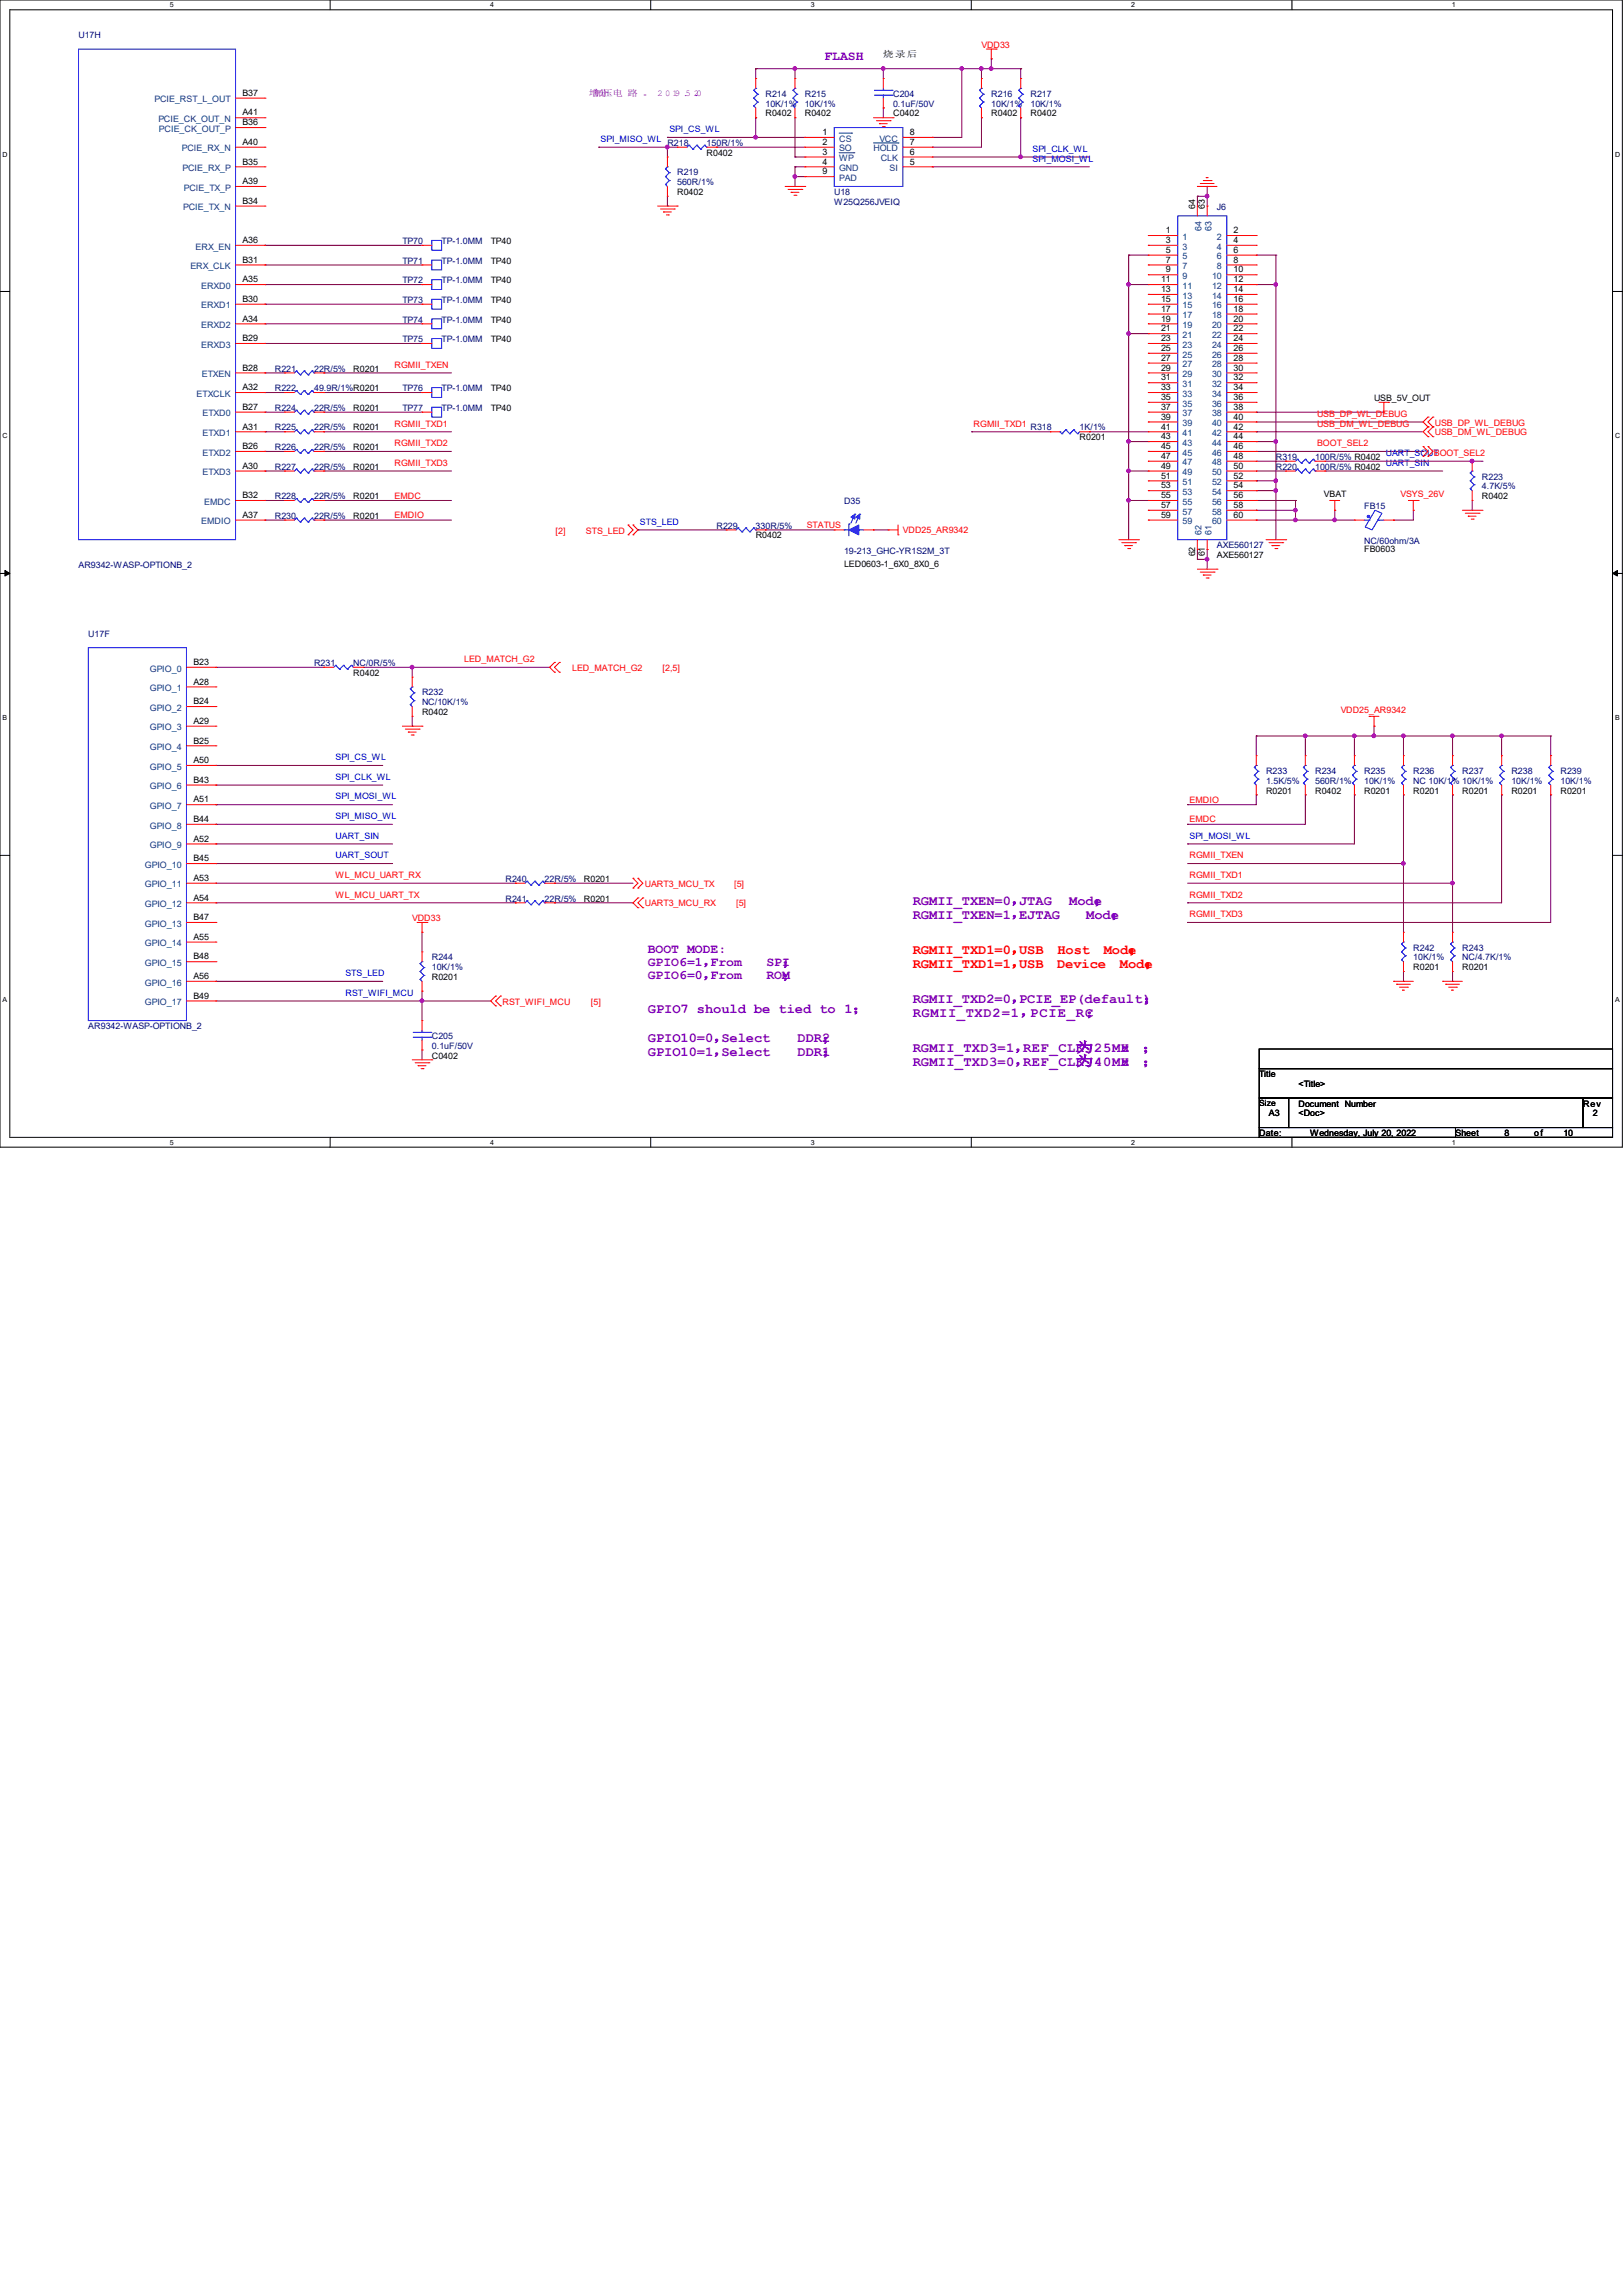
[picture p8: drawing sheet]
<svg xmlns="http://www.w3.org/2000/svg" width="210mm" height="297mm" viewBox="0 0 210 297" stroke-linecap="round" stroke-linejoin="round" font-family="sans-serif">
<defs><g id="words">
<g font-size="1.8" fill="#8000ff">
<text x="118.1" y="117.1">RGMII_TXEN=0，</text>
<text x="118.1" y="118.9">RGMII_TXEN=1，</text>
<text x="131.9" y="117.1">JTAG</text>
<text x="131.9" y="118.9">EJTAG</text>
<text x="138.3" y="117.1">Mode</text>
<text x="140.5" y="118.9">Mode</text>
<text x="141.5" y="117.1">；</text>
<text x="143.7" y="118.9">；</text>
<text x="83.8" y="131.1">GPIO7 should be tied to 1；</text>
<text x="118.1" y="129.8">RGMII_TXD2=0，</text>
<text x="118.1" y="131.6">RGMII_TXD2=1，</text>
<text x="131.9" y="129.8">PCIE_EP(default)</text>
<text x="133.3" y="131.6">PCIE_RC</text>
<text x="140.5" y="131.6">；</text>
<text x="148" y="129.8">；</text>
<text x="83.8" y="134.9">GPIO10=0，</text>
<text x="83.8" y="136.7">GPIO10=1，</text>
<text x="93.3" y="134.9">Select</text>
<text x="93.3" y="136.7">Select</text>
<text x="103.2" y="134.9">DDR2</text>
<text x="103.2" y="136.7">DDR1</text>
<text x="106.4" y="134.9">；</text>
<text x="106.4" y="136.6">；</text>
<text x="118.1" y="136.1">RGMII_TXD3=1，</text>
<text x="118.1" y="137.9">RGMII_TXD3=0，</text>
<text x="132.4" y="136.1">REF_CLK</text>
<text x="132.4" y="137.9">REF_CLK</text>
<text x="139.3" y="136.1">为25MH</text>
<text x="139.3" y="137.9">为40MH</text>
<text x="145.1" y="136.1">z</text>
<text x="145.1" y="137.9">z</text>
<text x="147.8" y="136.1">；</text>
<text x="147.8" y="137.9">；</text>
</g>
<g font-size="1.8" fill="#f00">
<text x="118.1" y="123.4">RGMII_TXD1=0，</text>
<text x="118.1" y="125.2">RGMII_TXD1=1，</text>
<text x="131.9" y="123.4">USB</text>
<text x="131.9" y="125.2">USB</text>
<text x="136.8" y="125.2">Device</text>
<text x="136.8" y="123.4">Host</text>
<text x="142.8" y="123.4">Mode</text>
<text x="144.9" y="125.2">Mode</text>
<text x="146" y="123.4">；</text>
<text x="148.1" y="125.2">；</text>
</g>
<g font-size="1.7" fill="#8000ff">
<text x="106.7" y="7.8">FLASH</text>
<text x="83.8" y="123.4">BOOT MODE:</text>
<text x="83.8" y="125.1">GPIO6=1，</text>
<text x="91.9" y="125.1">From</text>
<text x="99.2" y="125.1">SPI</text>
<text x="101.2" y="125.1">；</text>
<text x="83.8" y="126.7">GPIO6=0，</text>
<text x="91.9" y="126.7">From</text>
<text x="99.2" y="126.7">ROM</text>
<text x="101.2" y="126.7">；</text>
</g>
<g font-size="1.1" fill="#000080">
<text x="10.2" y="4.9">U17H</text>
<text x="99.1" y="12.5">R214</text>
<text x="99.1" y="13.8">10K/1%</text>
<text x="104.1" y="12.5">R215</text>
<text x="104.1" y="13.8">10K/1%</text>
<text x="115.6" y="12.5">C204</text>
<text x="115.6" y="13.8">0.1uF/50V</text>
<text x="128.3" y="12.5">R216</text>
<text x="128.3" y="13.8">10K/1%</text>
<text x="133.3" y="12.5">R217</text>
<text x="133.3" y="13.8">10K/1%</text>
<text x="86.4" y="18.9">R218</text>
<text x="87.6" y="22.7">R219</text>
<text x="87.6" y="24">560R/1%</text>
<text x="91.4" y="18.9">150R/1%</text>
<text x="107.9" y="25.2">U18</text>
<text x="107.9" y="26.5">W25Q256JVEIQ</text>
<text x="157.5" y="27.1">J6</text>
<text x="52.1" y="31.6">TP70</text>
<text x="52.1" y="34.1">TP71</text>
<text x="57.1" y="31.6">TP-1.0MM</text>
<text x="57.1" y="34.1">TP-1.0MM</text>
<text x="52.1" y="41.7">TP74</text>
<text x="52.1" y="36.7">TP72</text>
<text x="52.1" y="39.2">TP73</text>
<text x="57.1" y="41.7">TP-1.0MM</text>
<text x="57.1" y="36.7">TP-1.0MM</text>
<text x="57.1" y="39.2">TP-1.0MM</text>
<text x="52.1" y="44.3">TP75</text>
<text x="57.1" y="44.3">TP-1.0MM</text>
<text x="35.6" y="50.6">R222</text>
<text x="35.6" y="53.2">R224</text>
<text x="35.6" y="48.1">R221</text>
<text x="40.6" y="50.6">49.9R/1%R0201</text>
<text x="40.6" y="53.2">22R/5%</text>
<text x="40.6" y="48.1">22R/5%</text>
<text x="52.1" y="50.6">TP76</text>
<text x="52.1" y="53.2">TP77</text>
<text x="57.1" y="50.6">TP-1.0MM</text>
<text x="57.1" y="53.2">TP-1.0MM</text>
<text x="35.6" y="55.7">R225</text>
<text x="35.6" y="58.3">R226</text>
<text x="40.6" y="55.7">22R/5%</text>
<text x="40.6" y="58.3">22R/5%</text>
<text x="133.3" y="55.7">R318</text>
<text x="139.7" y="55.7">1K/1%</text>
<text x="165.1" y="59.5">R319</text>
<text x="170.2" y="59.5">100R/5% R0402</text>
<text x="35.6" y="60.8">R227</text>
<text x="35.6" y="64.6">R228</text>
<text x="40.6" y="60.8">22R/5%</text>
<text x="40.6" y="64.6">22R/5%</text>
<text x="109.2" y="65.2">D35</text>
<text x="165.1" y="60.8">R220</text>
<text x="170.2" y="60.8">100R/5% R0402</text>
<text x="176.5" y="65.9">FB15</text>
<text x="191.8" y="62.1">R223</text>
<text x="191.8" y="63.3">4.7K/5%</text>
<text x="35.6" y="67.1">R230</text>
<text x="40.6" y="67.1">22R/5%</text>
<text x="92.7" y="68.4">R229</text>
<text x="97.8" y="68.4">330R/5%</text>
<text x="109.2" y="71.7">19-213_GHC-YR1S2M_3T</text>
<text x="157.5" y="71">AXE560127</text>
<text x="176.5" y="70.4">NC/60ohm/3A</text>
<text x="10.2" y="73.5">AR9342-WASP-OPTIONB_2</text>
<text x="11.4" y="82.4">U17F</text>
<text x="40.6" y="86.2">R231</text>
<text x="45.7" y="86.2">NC/0R/5%</text>
<text x="54.6" y="90">R232</text>
<text x="54.6" y="91.3">NC/10K/1%</text>
<text x="163.8" y="100.2">R233</text>
<text x="163.8" y="101.4">1.5K/5%</text>
<text x="170.2" y="100.2">R234</text>
<text x="170.2" y="101.4">560R/1%</text>
<text x="176.5" y="100.2">R235</text>
<text x="176.5" y="101.4">10K/1%</text>
<text x="182.9" y="100.2">R236</text>
<text x="182.9" y="101.4">NC 10K/1% 10K/1%</text>
<text x="189.2" y="100.2">R237</text>
<text x="195.6" y="100.2">R238</text>
<text x="195.6" y="101.4">10K/1%</text>
<text x="201.9" y="100.2">R239</text>
<text x="201.9" y="101.4">10K/1%</text>
<text x="65.4" y="116.7">R241</text>
<text x="65.4" y="114.1">R240</text>
<text x="70.5" y="116.7">22R/5%</text>
<text x="70.5" y="114.1">22R/5%</text>
<text x="55.9" y="124.3">R244</text>
<text x="55.9" y="125.6">10K/1%</text>
<text x="182.9" y="123">R242</text>
<text x="182.9" y="124.3">10K/1%</text>
<text x="189.2" y="123">R243</text>
<text x="189.2" y="124.3">NC/4.7K/1%</text>
<text x="11.4" y="133.2">AR9342-WASP-OPTIONB_2</text>
<text x="55.9" y="134.5">C205</text>
<text x="55.9" y="135.7">0.1uF/50V</text>
</g>
<g font-size="1.1">
<text x="114.3" y="7.3">烧录后</text>
<text x="31.4" y="12.4">B37</text>
<text x="31.4" y="14.9">A41</text>
<text x="31.4" y="16.2">B36</text>
<text x="99.1" y="15.1">R0402</text>
<text x="104.1" y="15.1">R0402</text>
<text x="106.4" y="17.5">1</text>
<text x="115.6" y="15.1">C0402</text>
<text x="117.7" y="17.5">8</text>
<text x="128.3" y="15.1">R0402</text>
<text x="133.3" y="15.1">R0402</text>
<text x="31.4" y="23.8">A39</text>
<text x="31.4" y="18.8">A40</text>
<text x="31.4" y="21.3">B35</text>
<text x="91.4" y="20.2">R0402</text>
<text x="106.4" y="18.8">2</text>
<text x="106.4" y="20">3</text>
<text x="106.4" y="21.3">4</text>
<text x="106.4" y="22.6">9</text>
<text x="117.7" y="20">6</text>
<text x="117.7" y="18.8">7</text>
<text x="117.7" y="21.3">5</text>
<text x="31.4" y="26.4">B34</text>
<text x="87.6" y="25.2">R0402</text>
<text x="154.6" y="27.1" transform="rotate(-90 154.6 27.1)">64</text>
<text x="155.9" y="27.1" transform="rotate(-90 155.9 27.1)">63</text>
<text x="31.4" y="31.5">A36</text>
<text x="31.4" y="34">B31</text>
<text x="63.5" y="31.6">TP40</text>
<text x="63.5" y="34.1">TP40</text>
<text x="150.9" y="30.2">1</text>
<text x="150.9" y="31.5">3</text>
<text x="150.9" y="32.7">5</text>
<text x="150.9" y="34">7</text>
<text x="150.9" y="35.3">9</text>
<text x="159.6" y="30.2">2</text>
<text x="159.6" y="31.5">4</text>
<text x="159.6" y="32.7">6</text>
<text x="159.6" y="34">8</text>
<text x="159.6" y="35.3">10</text>
<text x="31.4" y="36.5">A35</text>
<text x="31.4" y="39.1">B30</text>
<text x="31.4" y="41.6">A34</text>
<text x="63.5" y="41.7">TP40</text>
<text x="63.5" y="36.7">TP40</text>
<text x="63.5" y="39.2">TP40</text>
<text x="150.2" y="36.5">11</text>
<text x="150.2" y="37.8">13</text>
<text x="150.2" y="39.1">15</text>
<text x="150.2" y="40.3">17</text>
<text x="150.2" y="41.6">19</text>
<text x="159.6" y="36.5">12</text>
<text x="159.6" y="37.8">14</text>
<text x="159.6" y="39.1">16</text>
<text x="159.6" y="40.3">18</text>
<text x="159.6" y="41.6">20</text>
<text x="31.4" y="48">B28</text>
<text x="31.4" y="44.2">B29</text>
<text x="63.5" y="44.3">TP40</text>
<text x="150.2" y="42.9">21</text>
<text x="150.2" y="44.2">23</text>
<text x="150.2" y="45.4">25</text>
<text x="150.2" y="46.7">27</text>
<text x="150.2" y="48">29</text>
<text x="159.6" y="42.9">22</text>
<text x="159.6" y="44.2">24</text>
<text x="159.6" y="45.4">26</text>
<text x="159.6" y="46.7">28</text>
<text x="159.6" y="48">30</text>
<text x="31.4" y="53">B27</text>
<text x="31.4" y="50.5">A32</text>
<text x="45.7" y="53.2">R0201</text>
<text x="45.7" y="48.1">R0201</text>
<text x="63.5" y="50.6">TP40</text>
<text x="63.5" y="53.2">TP40</text>
<text x="150.2" y="49.2">31</text>
<text x="150.2" y="50.5">33</text>
<text x="150.2" y="51.8">35</text>
<text x="150.2" y="53">37</text>
<text x="159.6" y="49.2">32</text>
<text x="159.6" y="50.5">34</text>
<text x="159.6" y="51.8">36</text>
<text x="159.6" y="53">38</text>
<text x="177.8" y="51.9">USB_5V_OUT</text>
<text x="31.4" y="58.1">B26</text>
<text x="31.4" y="55.6">A31</text>
<text x="45.7" y="55.7">R0201</text>
<text x="45.7" y="58.3">R0201</text>
<text x="139.7" y="57">R0201</text>
<text x="150.2" y="54.3">39</text>
<text x="150.2" y="55.6">41</text>
<text x="150.2" y="56.9">43</text>
<text x="150.2" y="58.1">45</text>
<text x="150.2" y="59.4">47</text>
<text x="159.6" y="54.3">40</text>
<text x="159.6" y="55.6">42</text>
<text x="159.6" y="56.9">44</text>
<text x="159.6" y="58.1">46</text>
<text x="159.6" y="59.4">48</text>
<text x="31.4" y="60.7">A30</text>
<text x="31.4" y="64.5">B32</text>
<text x="45.7" y="64.6">R0201</text>
<text x="45.7" y="60.8">R0201</text>
<text x="150.2" y="60.7">49</text>
<text x="150.2" y="61.9">51</text>
<text x="150.2" y="63.2">53</text>
<text x="150.2" y="64.5">55</text>
<text x="150.2" y="65.7">57</text>
<text x="159.6" y="60.7">50</text>
<text x="159.6" y="61.9">52</text>
<text x="159.6" y="63.2">54</text>
<text x="159.6" y="64.5">56</text>
<text x="159.6" y="65.7">58</text>
<text x="171.3" y="64.3">VBAT</text>
<text x="191.8" y="64.6">R0402</text>
<text x="31.4" y="67">A37</text>
<text x="45.7" y="67.1">R0201</text>
<text x="97.8" y="69.7">R0402</text>
<text x="150.2" y="67">59</text>
<text x="159.6" y="67">60</text>
<text x="176.5" y="71.5">FB0603</text>
<text x="109.2" y="73.4">LED0603-1_6X0_8X0_6</text>
<text x="154.6" y="72" transform="rotate(-90 154.6 72)">62</text>
<text x="155.9" y="72" transform="rotate(-90 155.9 72)">61</text>
<text x="157.5" y="72.2">AXE560127</text>
<text x="25" y="86.1">B23</text>
<text x="25" y="88.6">A28</text>
<text x="45.7" y="87.5">R0402</text>
<text x="25" y="91.1">B24</text>
<text x="25" y="93.7">A29</text>
<text x="54.6" y="92.5">R0402</text>
<text x="25" y="96.2">B25</text>
<text x="25" y="98.8">A50</text>
<text x="25" y="101.3">B43</text>
<text x="25" y="103.8">A51</text>
<text x="25" y="106.4">B44</text>
<text x="163.8" y="102.7">R0201</text>
<text x="170.2" y="102.7">R0402</text>
<text x="176.5" y="102.7">R0201</text>
<text x="182.9" y="102.7">R0201</text>
<text x="189.2" y="102.7">R0201</text>
<text x="195.6" y="102.7">R0201</text>
<text x="201.9" y="102.7">R0201</text>
<text x="25" y="108.9">A52</text>
<text x="25" y="111.5">B45</text>
<text x="25" y="114">A53</text>
<text x="25" y="116.5">A54</text>
<text x="25" y="119.1">B47</text>
<text x="75.6" y="116.7">R0201</text>
<text x="75.6" y="114.1">R0201</text>
<text x="25" y="121.6">A55</text>
<text x="25" y="124.2">B48</text>
<text x="182.9" y="125.6">R0201</text>
<text x="189.2" y="125.6">R0201</text>
<text x="25" y="126.7">A56</text>
<text x="25" y="129.2">B49</text>
<text x="55.9" y="126.8">R0201</text>
<text x="55.9" y="137">C0402</text>
<text x="162.9" y="139.4">Title</text>
<text x="162.9" y="143.2">Size</text>
<text x="168" y="140.7">&lt;Title&gt;</text>
<text x="168" y="143.2">Document Number</text>
<text x="204.9" y="143.2">Rev</text>
<text x="162.9" y="147">Date:</text>
<text x="164.2" y="144.5">A3</text>
<text x="168" y="144.5">&lt;Doc&gt;</text>
<text x="169.5" y="147">Wednesday, July 20, 2022</text>
<text x="188.3" y="147">Sheet</text>
<text x="194.7" y="147">8</text>
<text x="198.5" y="147">o f</text>
<text x="202.3" y="147">10</text>
<text x="206.1" y="144.5">2</text>
</g>
<g font-size="1.1" fill="#f00">
<text x="127" y="6.2">VDD33</text>
<text x="51.1" y="47.6">RGMII_TXEN</text>
<text x="170.4" y="53.9">USB_DP_WL_DEBUG</text>
<text x="51.1" y="55.2">RGMII_TXD1</text>
<text x="51.1" y="57.7">RGMII_TXD2</text>
<text x="126" y="55.2">RGMII_TXD1</text>
<text x="170.4" y="55.2">USB_DM_WL_DEBUG</text>
<text x="170.4" y="57.7">BOOT_SEL2</text>
<text x="185.5" y="59">BOOT_SEL2</text>
<text x="185.7" y="55.1">USB_DP_WL_DEBUG</text>
<text x="185.7" y="56.3">USB_DM_WL_DEBUG</text>
<text x="51.1" y="60.3">RGMII_TXD3</text>
<text x="51.1" y="64.5">EMDC</text>
<text x="181.2" y="64.3">VSYS_26V</text>
<text x="51.1" y="67.1">EMDIO</text>
<text x="71.9" y="69">[2]</text>
<text x="75.8" y="69">STS_LED</text>
<text x="104.4" y="68.3">STATUS</text>
<text x="116.8" y="68.9">VDD25_AR9342</text>
<text x="60.1" y="85.7">LED_MATCH_G2</text>
<text x="74" y="86.8">LED_MATCH_G2</text>
<text x="85.7" y="86.8">[2,5]</text>
<text x="173.5" y="92.3">VDD25_AR9342</text>
<text x="153.9" y="106.4">EMDC</text>
<text x="153.9" y="103.9">EMDIO</text>
<text x="43.4" y="113.6">WL_MCU_UART_RX</text>
<text x="153.9" y="113.6">RGMII_TXD1</text>
<text x="153.9" y="111.1">RGMII_TXEN</text>
<text x="43.4" y="116.2">WL_MCU_UART_TX</text>
<text x="53.3" y="119.2">VDD33</text>
<text x="83.4" y="114.8">UART3_MCU_TX</text>
<text x="83.4" y="117.3">UART3_MCU_RX</text>
<text x="95" y="114.8">[5]</text>
<text x="95.2" y="117.3">[5]</text>
<text x="153.9" y="116.2">RGMII_TXD2</text>
<text x="153.9" y="118.7">RGMII_TXD3</text>
<text x="65" y="130">RST_WIFI_MCU</text>
<text x="76.5" y="130">[5]</text>
</g>
<g font-size="1.1" fill="#004080">
<text x="20" y="13.3">PCIE_RST_L_OUT</text>
<text x="20.5" y="15.8">PCIE_CK_OUT_N</text>
<text x="20.6" y="17.1">PCIE_CK_OUT_P</text>
<text x="23.5" y="19.6">PCIE_RX_N</text>
<text x="23.6" y="22.1">PCIE_RX_P</text>
<text x="108.6" y="18.3">CS</text>
<text x="108.6" y="19.6">SO</text>
<text x="108.6" y="20.9">WP</text>
<text x="108.6" y="22.1">GND</text>
<text x="108.6" y="23.4">PAD</text>
<text x="113" y="19.6">HOLD</text>
<text x="113.8" y="18.3">VCC</text>
<text x="114" y="20.9">CLK</text>
<text x="115.1" y="22.1">SI</text>
<text x="23.7" y="27.2">PCIE_TX_N</text>
<text x="23.8" y="24.7">PCIE_TX_P</text>
<text x="155.5" y="29.8" transform="rotate(-90 155.5 29.8)">64</text>
<text x="156.8" y="29.8" transform="rotate(-90 156.8 29.8)">63</text>
<text x="24.6" y="34.8">ERX_CLK</text>
<text x="25.3" y="32.3">ERX_EN</text>
<text x="153" y="31">1</text>
<text x="153" y="32.3">3</text>
<text x="153" y="33.6">5</text>
<text x="153" y="34.8">7</text>
<text x="157.5" y="31">2</text>
<text x="157.5" y="32.3">4</text>
<text x="157.5" y="33.6">6</text>
<text x="157.5" y="34.8">8</text>
<text x="26" y="37.4">ERXD0</text>
<text x="26" y="39.9">ERXD1</text>
<text x="153" y="36.1">9</text>
<text x="153" y="37.4">11</text>
<text x="153" y="38.7">13</text>
<text x="153" y="39.9">15</text>
<text x="153" y="41.2">17</text>
<text x="156.8" y="36.1">10</text>
<text x="156.8" y="37.4">12</text>
<text x="156.8" y="38.7">14</text>
<text x="156.8" y="39.9">16</text>
<text x="156.8" y="41.2">18</text>
<text x="26" y="45">ERXD3</text>
<text x="26" y="42.5">ERXD2</text>
<text x="153" y="42.5">19</text>
<text x="153" y="43.7">21</text>
<text x="153" y="45">23</text>
<text x="153" y="46.3">25</text>
<text x="153" y="47.5">27</text>
<text x="156.8" y="42.5">20</text>
<text x="156.8" y="43.7">22</text>
<text x="156.8" y="45">24</text>
<text x="156.8" y="46.3">26</text>
<text x="156.8" y="47.5">28</text>
<text x="25.4" y="51.4">ETXCLK</text>
<text x="26.1" y="48.8">ETXEN</text>
<text x="26.2" y="53.9">ETXD0</text>
<text x="153" y="48.8">29</text>
<text x="153" y="50.1">31</text>
<text x="153" y="51.4">33</text>
<text x="153" y="52.6">35</text>
<text x="153" y="53.9">37</text>
<text x="156.8" y="48.8">30</text>
<text x="156.8" y="50.1">32</text>
<text x="156.8" y="51.4">34</text>
<text x="156.8" y="52.6">36</text>
<text x="156.8" y="53.9">38</text>
<text x="26.2" y="59">ETXD2</text>
<text x="26.2" y="56.4">ETXD1</text>
<text x="153" y="55.2">39</text>
<text x="153" y="56.4">41</text>
<text x="153" y="57.7">43</text>
<text x="153" y="59">45</text>
<text x="156.8" y="55.2">40</text>
<text x="156.8" y="56.4">42</text>
<text x="156.8" y="57.7">44</text>
<text x="156.8" y="59">46</text>
<text x="26.2" y="61.5">ETXD3</text>
<text x="26.4" y="65.3">EMDC</text>
<text x="153" y="60.2">47</text>
<text x="153" y="61.5">49</text>
<text x="153" y="62.8">51</text>
<text x="153" y="64.1">53</text>
<text x="153" y="65.3">55</text>
<text x="156.8" y="60.2">48</text>
<text x="156.8" y="61.5">50</text>
<text x="156.8" y="62.8">52</text>
<text x="156.8" y="64.1">54</text>
<text x="156.8" y="65.3">56</text>
<text x="26" y="67.9">EMDIO</text>
<text x="153" y="66.6">57</text>
<text x="153" y="67.9">59</text>
<text x="155.5" y="69.2" transform="rotate(-90 155.5 69.2)">62</text>
<text x="156.8" y="69.2" transform="rotate(-90 156.8 69.2)">61</text>
<text x="156.8" y="66.6">58</text>
<text x="156.8" y="67.9">60</text>
<text x="19.4" y="86.9">GPIO_0</text>
<text x="19.4" y="89.5">GPIO_1</text>
<text x="19.4" y="92">GPIO_2</text>
<text x="19.4" y="94.5">GPIO_3</text>
<text x="19.4" y="97.1">GPIO_4</text>
<text x="19.4" y="99.6">GPIO_5</text>
<text x="19.4" y="102.2">GPIO_6</text>
<text x="19.4" y="104.7">GPIO_7</text>
<text x="19.4" y="107.2">GPIO_8</text>
<text x="18.8" y="112.3">GPIO_10</text>
<text x="19.4" y="109.8">GPIO_9</text>
<text x="18.8" y="114.9">GPIO_11</text>
<text x="18.8" y="117.4">GPIO_12</text>
<text x="18.8" y="119.9">GPIO_13</text>
<text x="18.8" y="122.5">GPIO_14</text>
<text x="18.8" y="125">GPIO_15</text>
<text x="18.8" y="127.6">GPIO_16</text>
<text x="18.8" y="130.1">GPIO_17</text>
</g>
<g font-size="1.1" fill="#8000ff">
<text x="76.2" y="12.4">增分</text>
<text x="76.8" y="12.4">加压电 路 。 2 0 19 .5 .</text>
<text x="89.8" y="12.4">20</text>
</g>
<g font-size="1.1" fill="#00f">
<text x="86.6" y="17.1">SPI_CS_WL</text>
<text x="77.7" y="18.4">SPI_MISO_WL</text>
<text x="133.6" y="19.6">SPI_CLK_WL</text>
<text x="133.6" y="20.9">SPI_MOSI_WL</text>
<text x="179.3" y="59">UART_SOUT</text>
<text x="179.3" y="60.3">UART_SIN</text>
<text x="82.8" y="67.9">STS_LED</text>
<text x="43.4" y="98.4">SPI_CS_WL</text>
<text x="43.4" y="100.9">SPI_CLK_WL</text>
<text x="43.4" y="103.5">SPI_MOSI_WL</text>
<text x="43.4" y="106">SPI_MISO_WL</text>
<text x="43.4" y="108.5">UART_SIN</text>
<text x="43.4" y="111.1">UART_SOUT</text>
<text x="153.9" y="108.5">SPI_MOSI_WL</text>
<text x="44.7" y="126.3">STS_LED</text>
<text x="44.7" y="128.9">RST_WIFI_MCU</text>
</g>
<g font-size=".9">
<text x="22" y=".9">5</text>
<text x="63.4" y=".9">4</text>
<text x="104.9" y=".9">3</text>
<text x="146.4" y=".9">2</text>
<text x="187.9" y=".9">1</text>
<text x=".3" y="20.3">D</text>
<text x="209" y="20.3">D</text>
<text x=".3" y="56.7">C</text>
<text x="209" y="56.7">C</text>
<text x=".3" y="93.2">B</text>
<text x="209" y="93.2">B</text>
<text x=".3" y="129.7">A</text>
<text x="209" y="129.7">A</text>
<text x="22" y="148.1">5</text>
<text x="63.4" y="148.1">4</text>
<text x="104.9" y="148.1">3</text>
<text x="146.4" y="148.1">2</text>
<text x="187.9" y="148.1">1</text>
</g>
</g></defs>
<path d="M0 0h209.9v148.5h-209.9zM1.3 1.3h207.4v145.9h-207.4z" fill="none" stroke="#000" stroke-width=".13"/>
<g fill="#fff">
<path d="M22 .1h.5v1h-.5z"/>
<path d="M22 147.3h.5v1h-.5z"/>
</g>
<path d="M42.7 0v1.3M42.7 147.2v1.3" fill="none" stroke="#000" stroke-width=".13"/>
<g fill="#fff">
<path d="M63.4 .1h.5v1h-.5z"/>
<path d="M63.4 147.3h.5v1h-.5z"/>
</g>
<path d="M84.2 0v1.3M84.2 147.2v1.3" fill="none" stroke="#000" stroke-width=".13"/>
<g fill="#fff">
<path d="M104.9 .1h.5v1h-.5z"/>
<path d="M104.9 147.3h.5v1h-.5z"/>
</g>
<path d="M125.7 0v1.3M125.7 147.2v1.3" fill="none" stroke="#000" stroke-width=".13"/>
<g fill="#fff">
<path d="M146.4 .1h.5v1h-.5z"/>
<path d="M146.4 147.3h.5v1h-.5z"/>
</g>
<path d="M167.2 0v1.3M167.2 147.2v1.3" fill="none" stroke="#000" stroke-width=".13"/>
<g fill="#fff">
<path d="M187.9 .1h.5v1h-.5z"/>
<path d="M187.9 147.3h.5v1h-.5z"/>
<path d="M.3 19.5h.7v1h-.7z"/>
<path d="M209 19.5h.6v1h-.6z"/>
<path d="M.3 55.9h.7v1h-.7z"/>
<path d="M209 55.9h.6v1h-.6z"/>
</g>
<path d="M0 37.7h1.3M208.7 37.7h1.2" fill="none" stroke="#000" stroke-width=".13"/>
<g fill="#fff">
<path d="M.3 92.4h.6v1h-.6z"/>
<path d="M209 92.4h.6v1h-.6z"/>
</g>
<path d="M0 74.2h1.3M208.7 74.2h1.2" fill="none" stroke="#000" stroke-width=".13"/>
<path d="M.6 73.8l.7 .4-.7 .3zM208.7 74.2l.6-.4v.7z" fill="#000" stroke="#000" stroke-width=".13"/>
<g fill="#fff">
<path d="M.3 128.9h.6v1h-.6z"/>
<path d="M209 128.9h.5v1h-.5z"/>
</g>
<path d="M0 110.7h1.3M208.7 110.7h1.2M162.9 135.8h45.8v2.5h-45.8zM162.9 138.3h45.8v3.8h-45.8zM162.9 142.1h3.9v3.8h-3.9zM162.9 145.9h25.4v1.3h-25.4zM166.8 142.1h38.1v3.8h-38.1zM188.3 145.9h20.4v1.3h-20.4zM204.9 142.1h3.8v3.8h-3.8z" fill="none" stroke="#000" stroke-width=".13"/>
<g fill="none" stroke="#800040" stroke-width=".13">
<path d="M77.5 19h.1M77.5 19h10.1M86.4 17.8h.1M86.4 19h.1M86.4 17.8h17.7M86.4 19v1.3M92.7 19h.1M92.7 19h11.4M97.8 8.9h.1M97.8 15.2h.1M97.8 17.8h.1M97.8 8.9h34.3"/>
<path d="M97.8 8.9v1.3M97.8 15.2v2.6M102.9 8.9h.1M102.9 15.2h.1M102.9 8.9v1.3M102.9 15.2v5.1M114.3 8.9h.1M114.3 14h.1M114.3 8.9v1.3M114.3 14v1.2M120.6 17.8h.1M120.6 19h.1"/>
<path d="M124.5 8.9h.1M124.5 8.9v8.9h-3.9M127 15.2h.1M127 8.9h.1M127 8.9v1.3M127 15.2v3.8h-6.4M128.3 7.6h.1M128.3 7.6v1.3M132.1 8.9h.1M132.1 15.2h.1M132.1 8.9v1.3M132.1 15.2v5.1"/>
<path d="M34.3 34.3h.1M34.3 36.8h.1M34.3 39.4h.1M34.3 31.7h.1M34.3 34.3h20.3M34.3 36.8h20.3M34.3 39.4h20.3M34.3 31.7h20.3M86.4 26.7h.1M86.4 25.4v1.3M102.9 22.9h.1M102.9 21.6h.1"/>
<path d="M102.9 20.3h.1M102.9 21.6v2.5M102.9 20.3h1.2M102.9 21.6h1.2M102.9 22.9h1.2M120.6 21.6h.1M120.6 20.3h.1M120.6 20.3h20.4M120.6 21.6h20.4M132.1 20.3h.1M146 33h.1M146 36.8h.1"/>
<path d="M146 36.8h2.6M146 33h2.6M146 33v36.8M154.9 25.4h.1M154.9 25.4v1.3M154.9 25.4h1.3M156.2 25.4h.1M156.2 24.1h.1M156.2 24.1v2.6M162.6 33h.1M162.6 36.8h.1M162.6 36.8h2.5"/>
<path d="M162.6 33h2.5M165.1 33h.1M165.1 36.8h.1M165.1 33v36.8M34.3 48.3h.1M34.3 53.3h.1M34.3 55.9h.1M34.3 58.4h.1M34.3 41.9h.1M34.3 44.4h.1M34.3 50.8h.1M34.3 50.8h2.5"/>
<path d="M34.3 48.3h2.5M34.3 53.3h2.5M34.3 55.9h2.5M34.3 58.4h2.5M34.3 41.9h20.3M34.3 44.4h20.3M41.9 50.8h.1M41.9 55.9h.1M41.9 53.3h.1M41.9 58.4h.1M41.9 48.3h.1M41.9 50.8h12.7"/>
<path d="M41.9 48.3h16.5M41.9 53.3h12.7M41.9 55.9h16.5M41.9 58.4h16.5M125.7 55.9h.1M125.7 55.9h10.2M141 55.9h.1M141 55.9h7.6M146 43.2h.1M146 57.1h.1M146 43.2h2.6M146 57.1h2.6"/>
<path d="M162.6 57.1h.1M162.6 53.3h.1M162.6 54.6h.1M162.6 55.9h.1M162.6 53.3h16.5M162.6 55.9h21.5M162.6 58.4h21.5M162.6 57.1h2.5M162.6 59.7h3.8M162.6 54.6h21.5M165.1 57.1h.1M166.4 59.7h.1"/>
<path d="M171.4 59.7h20.4M184.1 58.4h.1M190.5 59.7h.1M191.8 59.7h.1M34.3 61h.1M34.3 64.8h.1M34.3 67.3h.1M34.3 61h2.5M34.3 64.8h2.5M34.3 67.3h2.5M41.9 61h.1M41.9 64.8h.1"/>
<path d="M41.9 67.3h.1M41.9 61h16.5M41.9 64.8h16.5M41.9 67.3h16.5M82.5 68.6h.1M82.5 68.6h11.5M99.1 68.6h.1M99.1 68.6h8.8M113 68.6h.1M113 68.6h1.9M146 61h.1M146 64.8h.1"/>
<path d="M146 61h2.6M146 64.8h2.6M154.9 71.1h.1M154.9 72.4h.1M154.9 71.1v1.3M154.9 72.4h1.3M156.2 71.1h.1M156.2 72.4h.1M156.2 71.1v2.6M162.6 62.2h.1M162.6 63.5h.1M162.6 64.8h.1"/>
<path d="M162.6 67.3h.1M162.6 66h.1M162.6 61h.1M162.6 61h3.8M162.6 64.8h5M162.6 67.3h12.7M162.6 62.2h2.5M162.6 63.5h2.5M162.6 66h5M165.1 62.2h.1M165.1 63.5h.1M167.6 64.8h.1"/>
<path d="M167.6 66h.1M167.6 67.3h.1M167.6 64.8v2.5M171.4 61h.1M171.4 61h15.3M172.7 66h.1M172.7 67.3h.1M172.7 66v1.3M180.3 67.3h.1M182.9 66h.1M182.9 66v1.3h-2.6M190.5 66h.1"/>
<path d="M190.5 64.8v1.2M27.9 99.1h.1M27.9 99.1h21.6M27.9 86.4h14M41.9 86.4h.1M47 86.4h24.1M53.3 86.4h.1M53.3 94h.1M53.3 86.4v1.2M53.3 92.7v1.3M71.1 86.4h.1M162.6 95.2h.1"/>
<path d="M162.6 95.2h38.1M162.6 95.2v2.6M168.9 95.2h.1M168.9 95.2v2.6M175.3 95.2h.1M175.3 95.2v2.6M177.8 94h.1M177.8 95.2h.1M177.8 94v1.2M181.6 95.2h.1M181.6 95.2v2.6M188 95.2h.1"/>
<path d="M188 95.2v2.6M194.3 95.2h.1M194.3 95.2v2.6M200.7 95.2h.1M200.7 95.2v2.6M27.9 104.1h.1M27.9 101.6h.1M27.9 109.2h.1M27.9 106.7h.1M27.9 111.8h.1M27.9 104.1h22.9M27.9 101.6h21.6"/>
<path d="M27.9 109.2h22.9M27.9 106.7h22.9M27.9 111.8h22.9M27.9 116.8h38.8M27.9 114.3h38.8M66.7 114.3h.1M66.7 116.8h.1M71.8 114.3h.1M71.8 116.8h.1M71.8 116.8h10.1M71.8 114.3h10.1M153.7 109.2h.1"/>
<path d="M153.7 116.8h.1M153.7 119.4h.1M153.7 106.7h.1M153.7 104.1h.1M153.7 111.8h27.9M153.7 114.3h34.3M162.6 102.9h.1M162.6 102.9v1.2h-8.9M168.9 102.9h.1M168.9 102.9v3.8h-15.2M175.3 102.9h.1M175.3 102.9v6.3h-21.6"/>
<path d="M181.6 102.9h.1M181.6 111.8h.1M181.6 102.9v17.7M188 102.9h.1M188 114.3h.1M188 102.9v17.7M194.3 102.9h.1M194.3 102.9v13.9h-40.6M200.7 102.9h.1M200.7 102.9v16.5h-47M27.9 127h.1M27.9 127h21.6"/>
<path d="M27.9 129.5h35.6M54.6 135.9h.1M54.6 128.3h.1M54.6 129.5h.1M54.6 120.6h.1M54.6 120.6v2.6M54.6 128.3v3.8M54.6 135.9v1.3M181.6 127h.1M181.6 125.7v1.3M188 127h.1M188 125.7v1.3"/>
</g>
<g fill="#f0f" stroke="#f0f" stroke-width=".13">
<circle cx="114.3" cy="8.9" r=".23"/>
<circle cx="102.8" cy="8.9" r=".23"/>
<circle cx="124.4" cy="8.9" r=".23"/>
<circle cx="132.1" cy="20.3" r=".23"/>
<circle cx="97.8" cy="17.8" r=".23"/>
<circle cx="187.9" cy="114.3" r=".23"/>
<circle cx="194.3" cy="95.2" r=".23"/>
<circle cx="181.6" cy="111.7" r=".23"/>
<circle cx="102.8" cy="22.8" r=".23"/>
<circle cx="86.3" cy="19" r=".23"/>
<circle cx="175.2" cy="95.2" r=".23"/>
<circle cx="168.9" cy="95.2" r=".23"/>
<circle cx="187.9" cy="95.2" r=".23"/>
<circle cx="181.6" cy="95.2" r=".23"/>
<circle cx="54.6" cy="129.5" r=".23"/>
<circle cx="127" cy="8.9" r=".23"/>
<circle cx="128.2" cy="8.9" r=".23"/>
<circle cx="177.8" cy="95.2" r=".23"/>
<circle cx="53.3" cy="86.3" r=".23"/>
<circle cx="156.2" cy="25.4" r=".23"/>
<circle cx="146" cy="43.2" r=".23"/>
<circle cx="146" cy="36.8" r=".23"/>
<circle cx="146" cy="57.1" r=".23"/>
<circle cx="146" cy="60.9" r=".23"/>
<circle cx="146" cy="64.7" r=".23"/>
<circle cx="165.1" cy="62.2" r=".23"/>
<circle cx="165.1" cy="63.5" r=".23"/>
<circle cx="165.1" cy="57.1" r=".23"/>
<circle cx="165.1" cy="36.8" r=".23"/>
<circle cx="167.6" cy="67.3" r=".23"/>
<circle cx="167.6" cy="66" r=".23"/>
<circle cx="172.7" cy="67.3" r=".23"/>
<circle cx="156.2" cy="72.4" r=".23"/>
<circle cx="190.5" cy="59.7" r=".23"/>
</g>
<g fill="none" stroke="#f00" stroke-width=".13">
<path d="M30.5 15.2h3.8M30.5 12.7h3.8M30.5 19h3.8M30.5 16.5h3.8M34.3 12.7h.1M34.3 15.2h.1M34.3 19h.1M34.3 16.5h.1M87.6 19h.1M87.6 19h1.3M91.4 19h1.3M92.7 19h.1"/>
<path d="M97.8 15.2h.1M97.8 10.2h.1M97.8 10.2v1.2M97.8 14v1.2M102.9 15.2h.1M102.9 10.2h.1M102.9 10.2v1.2M102.9 14v1.2M104.1 17.8h.1M104.1 19h.1M104.1 19h3.8M104.1 17.8h3.8"/>
<path d="M113 15.2h2.6M113.4 15.6h1.8M113.8 16h.1M113.8 16h1M114.2 16.4h.2M114.3 10.2h.1M114.3 14h.1M114.3 10.2v1.2M114.3 12.7v1.3M114.4 16.4h.1M115.2 15.6h.1M115.6 15.2h.1"/>
<path d="M116.8 19h3.8M116.8 17.8h3.8M120.6 19h.1M120.6 17.8h.1M127 15.2h.1M127 10.2h.1M127 10.2v1.2M127 14v1.2M127.6 6.3h1.3M128.3 7.6h.1M128.3 6.3v1.3M128.9 6.3h.1"/>
<path d="M132.1 15.2h.1M132.1 10.2h.1M132.1 10.2v1.2M132.1 14v1.2M30.5 24.1h3.8M30.5 26.7h3.8M30.5 21.6h3.8M30.5 31.7h3.8M30.5 34.3h3.8M30.5 36.8h3.8M30.5 39.4h3.8M34.3 24.1h.1"/>
<path d="M34.3 26.7h.1M34.3 21.6h.1M34.3 31.7h.1M34.3 34.3h.1M34.3 36.8h.1M34.3 39.4h.1M54.6 31.7h.1M54.6 34.3h.1M54.6 36.8h.1M54.6 39.4h.1M54.6 31.7h1.3M54.6 34.3h1.3"/>
<path d="M54.6 36.8h1.3M54.6 39.4h1.3M85.1 26.7h2.5M85.5 27.1h1.7M85.9 27.4h.1M85.9 27.4h1M86.2 27.8h.3M86.4 25.4h.1M86.4 20.3h.1M86.4 20.3v1.3M86.4 24.1v1.3M86.5 27.8h.1"/>
<path d="M87.2 27.1h.1M87.6 26.7h.1M101.6 24.1h2.5M102 24.5h1.8M102.4 24.9h.1M102.4 24.9h1M102.7 25.3h.3M103 25.3h.1M103.8 24.5h.1M104.1 24.1h.1M104.1 20.3h.1M104.1 21.6h.1"/>
<path d="M104.1 22.9h.1M104.1 21.6h3.8M104.1 20.3h3.8M104.1 22.9h3.8M116.8 21.6h3.8M116.8 20.3h3.8M120.6 20.3h.1M120.6 21.6h.1M148.6 30.5h.1M148.6 31.7h.1M148.6 33h.1M148.6 34.3h.1"/>
<path d="M148.6 35.6h.1M148.6 36.8h.1M148.6 38.1h.1M148.6 39.4h.1M148.6 31.7h3.8M148.6 34.3h3.8M148.6 36.8h3.8M148.6 39.4h3.8M148.6 30.5h3.8M148.6 33h3.8M148.6 35.6h3.8M148.6 38.1h3.8"/>
<path d="M154.9 24.1h.1M154.9 26.7h.1M154.9 24.1h2.6M154.9 26.7v1.2M155.3 23.7h.1M155.3 23.7h1.8M155.7 23.4h1M156.1 23h.1M156.1 23h.2M156.2 26.7h.1M156.2 26.7v1.2M156.7 23.4h.1"/>
<path d="M158.7 31.7h3.9M158.7 34.3h3.9M158.7 36.8h3.9M158.7 39.4h3.9M158.7 30.5h3.9M158.7 33h3.9M158.7 35.6h3.9M158.7 38.1h3.9M162.6 30.5h.1M162.6 31.7h.1M162.6 33h.1M162.6 34.3h.1"/>
<path d="M162.6 35.6h.1M162.6 36.8h.1M162.6 38.1h.1M162.6 39.4h.1M30.5 41.9h3.8M30.5 50.8h3.8M30.5 48.3h3.8M30.5 44.4h3.8M30.5 58.4h3.8M30.5 53.3h3.8M30.5 55.9h3.8M34.3 48.3h.1"/>
<path d="M34.3 44.4h.1M34.3 41.9h.1M34.3 58.4h.1M34.3 53.3h.1M34.3 55.9h.1M34.3 50.8h.1M36.8 50.8h.1M36.8 53.3h.1M36.8 55.9h.1M36.8 48.3h.1M36.8 58.4h.1M36.8 50.8h1.3"/>
<path d="M36.8 48.3h1.3M36.8 58.4h1.3M36.8 53.3h1.3M36.8 55.9h1.3M40.6 50.8h1.3M40.6 48.3h1.3M40.6 58.4h1.3M40.6 53.3h1.3M40.6 55.9h1.3M41.9 50.8h.1M41.9 53.3h.1M41.9 55.9h.1"/>
<path d="M41.9 48.3h.1M41.9 58.4h.1M54.6 41.9h.1M54.6 44.4h.1M54.6 50.8h.1M54.6 53.3h.1M54.6 41.9h1.3M54.6 50.8h1.3M54.6 44.4h1.3M54.6 53.3h1.3M135.9 55.9h.1M135.9 55.9h1.3"/>
<path d="M139.7 55.9h1.3M141 55.9h.1M148.6 40.6h.1M148.6 41.9h.1M148.6 43.2h.1M148.6 44.4h.1M148.6 45.7h.1M148.6 47h.1M148.6 48.3h.1M148.6 49.5h.1M148.6 50.8h.1M148.6 52.1h.1"/>
<path d="M148.6 53.3h.1M148.6 54.6h.1M148.6 55.9h.1M148.6 57.1h.1M148.6 58.4h.1M148.6 59.7h.1M148.6 52.1h3.8M148.6 41.9h3.8M148.6 50.8h3.8M148.6 48.3h3.8M148.6 44.4h3.8M148.6 58.4h3.8"/>
<path d="M148.6 53.3h3.8M148.6 55.9h3.8M148.6 59.7h3.8M148.6 40.6h3.8M148.6 43.2h3.8M148.6 45.7h3.8M148.6 47h3.8M148.6 49.5h3.8M148.6 54.6h3.8M148.6 57.1h3.8M158.7 52.1h3.9M158.7 41.9h3.9"/>
<path d="M158.7 50.8h3.9M158.7 48.3h3.9M158.7 44.4h3.9M158.7 58.4h3.9M158.7 53.3h3.9M158.7 55.9h3.9M158.7 59.7h3.9M158.7 40.6h3.9M158.7 43.2h3.9M158.7 45.7h3.9M158.7 47h3.9M158.7 49.5h3.9"/>
<path d="M158.7 54.6h3.9M158.7 57.1h3.9M162.6 40.6h.1M162.6 41.9h.1M162.6 43.2h.1M162.6 44.4h.1M162.6 45.7h.1M162.6 47h.1M162.6 48.3h.1M162.6 49.5h.1M162.6 50.8h.1M162.6 52.1h.1"/>
<path d="M162.6 53.3h.1M162.6 54.6h.1M162.6 55.9h.1M162.6 57.1h.1M162.6 58.4h.1M162.6 59.7h.1M166.4 59.7h.1M166.4 59.7h1.2M170.2 59.7h1.2M171.4 59.7h.1M178.4 52.1h1.3M179.1 53.3h.1"/>
<path d="M179.1 52.1v1.2M179.7 52.1h.1M184.1 57.8h.1M184.1 59.1h.1M184.1 57.8l.7 .6-.7 .7M184.8 54h.1M184.8 55.2h.1M184.8 56.5h.1M184.8 57.8h.1M184.8 59.1h.1M184.8 54l-.7 .6 .7 .6M184.8 55.2l-.7 .7 .7 .6"/>
<path d="M184.8 57.8l.6 .6-.6 .7M185.4 55.2h.1M185.4 54h.1M185.4 56.5h.1M185.4 54l-.6 .6 .6 .6M185.4 55.2l-.6 .7 .6 .6M190.5 59.7h.1M190.5 59.7v1.3M30.5 64.8h3.8M30.5 61h3.8M30.5 67.3h3.8M34.3 61h.1"/>
<path d="M34.3 64.8h.1M34.3 67.3h.1M36.8 61h.1M36.8 64.8h.1M36.8 67.3h.1M36.8 64.8h1.3M36.8 61h1.3M36.8 67.3h1.3M40.6 64.8h1.3M40.6 61h1.3M40.6 67.3h1.3M41.9 61h.1"/>
<path d="M41.9 64.8h.1M41.9 67.3h.1M81.3 67.9h.1M81.3 69.2h.1M81.3 67.9l.6 .7-.6 .6M81.9 69.2h.1M81.9 67.9h.1M81.9 67.9l.6 .7-.6 .6M94 68.6h.1M94 68.6h1.2M97.8 68.6h1.3M99.1 68.6h.1"/>
<path d="M107.9 68.6h.1M107.9 68.6h1.3M111.8 68.6h1.2M113 68.6h.1M114.9 68.6h.1M114.9 68.6h1.3M116.2 69.2h.1M116.2 67.9v1.3M144.8 69.8h2.5M145.2 70.2h1.7M145.5 70.6h.1M145.5 70.6h1.1"/>
<path d="M145.9 71h.3M146.2 71h.1M146.9 70.2h.1M147.3 69.8h.1M148.6 61h.1M148.6 62.2h.1M148.6 63.5h.1M148.6 64.8h.1M148.6 66h.1M148.6 67.3h.1M148.6 64.8h3.8M148.6 66h3.8"/>
<path d="M148.6 61h3.8M148.6 67.3h3.8M148.6 62.2h3.8M148.6 63.5h3.8M154.9 71.1h.1M154.9 73.7h2.6M154.9 69.8v1.3M155.3 74h1.8M155.7 74.4h.1M155.7 74.4h1M156.1 74.8h.2M156.2 71.1h.1"/>
<path d="M156.2 69.8v1.3M156.3 74.8h.1M157.1 74h.1M157.5 73.7h.1M158.7 64.8h3.9M158.7 66h3.9M158.7 61h3.9M158.7 67.3h3.9M158.7 62.2h3.9M158.7 63.5h3.9M162.6 61h.1M162.6 62.2h.1"/>
<path d="M162.6 63.5h.1M162.6 64.8h.1M162.6 66h.1M162.6 67.3h.1M163.8 69.8h2.6M164.2 70.2h1.8M164.6 70.6h.1M164.6 70.6h1M165 71h.2M165.2 71h.1M166 70.2h.1M166.4 69.8h.1"/>
<path d="M166.4 61h.1M166.4 61h1.2M170.2 61h1.2M171.4 61h.1M172.1 64.8h.1M172.1 64.8h1.3M172.7 66h.1M172.7 64.8v1.2M175.3 67.3h.1M175.3 67.3h1.2M179.1 67.3h1.2M180.3 67.3h.1"/>
<path d="M182.2 64.8h1.3M182.9 66h.1M182.9 64.8v1.2M183.5 64.8h.1M189.2 66h2.6M189.6 66.4h1.8M190 66.8h.1M190 66.8h1M190.4 67.2h.2M190.5 64.8h.1M190.5 63.5v1.3M190.6 67.2h.1"/>
<path d="M191.4 66.4h.1M191.8 66h.1M24.1 94h3.8M24.1 86.4h3.8M24.1 88.9h3.8M24.1 91.4h3.8M24.1 96.5h3.8M24.1 99.1h3.8M27.9 86.4h.1M27.9 88.9h.1M27.9 91.4h.1M27.9 94h.1"/>
<path d="M27.9 96.5h.1M27.9 99.1h.1M41.9 86.4h.1M41.9 86.4h1.3M45.7 86.4h1.3M47 86.4h.1M52.1 94h2.5M52.5 94.4h1.7M52.8 94.7h.1M52.8 94.7h1M53.2 95.1h.3M53.3 92.7h.1"/>
<path d="M53.3 87.6h.1M53.3 87.6v1.3M53.3 91.4v1.3M53.5 95.1h.1M54.2 94.4h.1M54.6 94h.1M71.8 87h.1M71.8 85.7h.1M71.8 85.7l-.7 .7 .7 .6M72.4 85.7h.1M72.4 87h.1M72.4 85.7l-.6 .7 .6 .6"/>
<path d="M162.6 97.8h.1M162.6 97.8v1.3M168.9 97.8h.1M168.9 97.8v1.3M175.3 97.8h.1M175.3 97.8v1.3M177.2 92.7h.1M177.2 92.7h1.2M177.8 94h.1M177.8 92.7v1.3M181.6 97.8h.1M181.6 97.8v1.3"/>
<path d="M188 97.8h.1M188 97.8v1.3M194.3 97.8h.1M194.3 97.8v1.3M200.7 97.8h.1M200.7 97.8v1.3M24.1 119.4h3.8M24.1 116.8h3.8M24.1 114.3h3.8M24.1 101.6h3.8M24.1 104.1h3.8M24.1 106.7h3.8"/>
<path d="M24.1 109.2h3.8M24.1 111.8h3.8M27.9 101.6h.1M27.9 104.1h.1M27.9 106.7h.1M27.9 109.2h.1M27.9 111.8h.1M27.9 114.3h.1M27.9 116.8h.1M27.9 119.4h.1M54 119.4h1.2M54.6 119.4v1.2"/>
<path d="M55.2 119.4h.1M66.7 116.8h.1M66.7 114.3h.1M66.7 116.8h1.2M66.7 114.3h1.2M70.5 116.8h1.3M70.5 114.3h1.3M71.8 116.8h.1M71.8 114.3h.1M81.9 113.7h.1M81.9 114.9h.1M81.9 113.7l.6 .6-.6 .6"/>
<path d="M82.5 113.7h.1M82.5 114.9h.1M82.5 116.2h.1M82.5 117.5h.1M82.5 113.7l.7 .6-.7 .6M82.5 116.2l-.6 .6 .6 .7M83.2 117.5h.1M83.2 116.2h.1M83.2 116.2l-.7 .6 .7 .7M162.6 102.9h.1M162.6 101.6v1.3M168.9 102.9h.1"/>
<path d="M168.9 101.6v1.3M175.3 102.9h.1M175.3 101.6v1.3M181.6 102.9h.1M181.6 101.6v1.3M188 102.9h.1M188 101.6v1.3M194.3 102.9h.1M194.3 101.6v1.3M200.7 102.9h.1M200.7 101.6v1.3M24.1 127h3.8"/>
<path d="M24.1 121.9h3.8M24.1 124.5h3.8M24.1 129.5h3.8M27.9 121.9h.1M27.9 124.5h.1M27.9 127h.1M27.9 129.5h.1M53.3 137.2h2.6M53.7 137.5h1.8M54.1 137.9h.1M54.1 137.9h1M54.5 138.3h.2"/>
<path d="M54.6 120.6h.1M54.6 128.3h.1M54.6 123.2h.1M54.6 132.1h.1M54.6 135.9h.1M54.6 123.2v1.3M54.6 127v1.3M54.6 132.1v1.2M54.6 134.6v1.3M54.7 138.3h.1M55.5 137.5h.1M55.9 137.2h.1"/>
<path d="M64.1 128.9h.1M64.1 130.2h.1M64.1 128.9l-.6 .6 .6 .7M64.8 130.2h.1M64.8 128.9h.1M64.8 128.9l-.7 .6 .7 .7M180.3 127h.1M180.3 127h2.6M180.7 127.4h.1M180.7 127.4h1.8M181.1 127.8h1M181.5 128.1h.1"/>
<path d="M181.5 128.1h.2M181.6 125.7h.1M181.6 120.6h.1M181.6 120.6v1.3M181.6 124.5v1.2M182.1 127.8h.1M186.7 127h.1M186.7 127h2.5M187.1 127.4h.1M187.1 127.4h1.7M187.5 127.8h1M187.8 128.1h.1"/>
<path d="M187.8 128.1h.3M188 125.7h.1M188 120.6h.1M188 120.6v1.3M188 124.5v1.2M188.5 127.8h.1"/>
</g>
<g fill="none" stroke="#00f" stroke-width=".13">
<path d="M10.2 6.3h20.3v63.5h-20.3zM89.2 18.8h.1M89.2 18.8l-.3 .2M89.2 18.8l.5 .5M89.7 19.3h.1M90.2 18.8h.1M90.2 18.8l-.5 .5M90.2 18.8l.5 .5M90.7 19.3h.1M91.2 18.8h.1M91.2 18.8l-.5 .5M91.2 18.8l.2 .2"/>
<path d="M91.4 19h.1M97.5 13.7h.1M97.5 12.7h.1M97.5 11.7h.1M97.5 13.7l.3 .3M97.5 12.7l.5 .5M97.5 11.7l.5 .5M97.8 11.4h.1M97.8 11.4l-.3 .3M98 13.2h.1M98 12.2h.1M98 13.2l-.5 .5"/>
<path d="M98 12.2l-.5 .5M102.6 13.7h.1M102.6 12.7h.1M102.6 11.7h.1M102.6 13.7l.3 .3M102.6 12.7l.5 .5M102.6 11.7l.5 .5M102.9 11.4h.1M102.9 11.4l-.3 .3M103.1 13.2h.1M103.1 12.2h.1M103.1 13.2l-.5 .5"/>
<path d="M103.1 12.2l-.5 .5M107.9 16.5h8.9v7.6h-8.9zM113.2 12.3h2.2M113.2 11.7h2.2M114.3 11.7h.1M114.3 12.3h.1M114.3 11.4v.3M114.3 12.3v.4M115.4 12.3h.1M115.4 11.7h.1M126.7 13.7h.1M126.7 12.7h.1"/>
<path d="M126.7 11.7h.1M126.7 13.7l.3 .3M126.7 12.7l.6 .5M126.7 11.7l.6 .5M127 11.4h.1M127 11.4l-.3 .3M127.3 13.2h.1M127.3 12.2h.1M127.3 13.2l-.6 .5M127.3 12.2l-.6 .5M131.8 13.7h.1M131.8 12.7h.1"/>
<path d="M131.8 11.7h.1M131.8 13.7l.3 .3M131.8 12.7l.5 .5M131.8 11.7l.5 .5M132.1 11.4h.1M132.1 11.4l-.3 .3M132.3 13.2h.1M132.3 12.2h.1M132.3 13.2l-.5 .5M132.3 12.2l-.5 .5M55.9 31.1h1.2v1.3h-1.2zM55.9 33.7h1.2v1.2h-1.2z"/>
<path d="M55.9 36.2h1.2v1.3h-1.2zM55.9 38.7h1.2v1.3h-1.2zM86.1 23.9h.1M86.1 22.9h.1M86.1 21.8h.1M86.1 23.9l.3 .2M86.1 22.9l.5 .5M86.1 21.8l.5 .6M86.4 21.6h.1M86.4 21.6l-.3 .2M86.6 23.4h.1M86.6 22.4h.1"/>
<path d="M86.6 23.4l-.5 .5M86.6 22.4l-.5 .5M152.4 27.9h6.3v41.9h-6.3zM38.4 50.5h.1M38.4 53.1h.1M38.4 55.6h.1M38.4 48h.1M38.4 58.2h.1M38.4 50.5l-.3 .3M38.4 50.5l.5 .6M38.4 53.1l-.3 .2M38.4 53.1l.5 .5"/>
<path d="M38.4 55.6l-.3 .3M38.4 55.6l.5 .5M38.4 48l-.3 .3M38.4 48l.5 .5M38.4 58.2l-.3 .2M38.4 58.2l.5 .5M38.9 51.1h.1M38.9 53.6h.1M38.9 56.1h.1M38.9 48.5h.1M38.9 58.7h.1M39.4 50.5h.1"/>
<path d="M39.4 53.1h.1M39.4 55.6h.1M39.4 48h.1M39.4 58.2h.1M39.4 50.5l-.5 .6M39.4 50.5l.5 .6M39.4 53.1l-.5 .5M39.4 53.1l.5 .5M39.4 55.6l-.5 .5M39.4 55.6l.5 .5M39.4 48l-.5 .5M39.4 48l.5 .5"/>
<path d="M39.4 58.2l-.5 .5M39.4 58.2l.5 .5M39.9 51.1h.1M39.9 53.6h.1M39.9 56.1h.1M39.9 48.5h.1M39.9 58.7h.1M40.4 50.5h.1M40.4 53.1h.1M40.4 55.6h.1M40.4 48h.1M40.4 58.2h.1"/>
<path d="M40.4 50.5l-.5 .6M40.4 50.5l.2 .3M40.4 53.1l-.5 .5M40.4 53.1l.2 .2M40.4 55.6l-.5 .5M40.4 55.6l.2 .3M40.4 48l-.5 .5M40.4 48l.2 .3M40.4 58.2l-.5 .5M40.4 58.2l.2 .2M40.6 50.8h.1M40.6 53.3h.1"/>
<path d="M40.6 55.9h.1M40.6 48.3h.1M40.6 58.4h.1M55.9 41.3h1.2v1.2h-1.2zM55.9 43.8h1.2v1.3h-1.2zM55.9 50.2h1.2v1.2h-1.2zM55.9 52.7h1.2v1.3h-1.2zM137.2 55.9h.1M137.2 55.9l.2 .2M137.4 56.1h.1M137.9 55.6h.1M137.9 55.6l.5 .5"/>
<path d="M137.9 55.6l-.5 .5M138.4 56.1h.1M138.9 55.6h.1M138.9 55.6l.5 .5M138.9 55.6l-.5 .5M139.4 56.1h.1M139.7 55.9l-.3 .2M167.9 59.4h.1M167.9 59.4l-.3 .3M167.9 59.4l.5 .5M168.4 59.9h.1M168.9 59.4h.1"/>
<path d="M168.9 59.4l-.5 .5M168.9 59.4l.5 .5M169.4 59.9h.1M169.9 59.4h.1M169.9 59.4l-.5 .5M169.9 59.4l.3 .3M170.2 59.7h.1M38.4 60.7h.1M38.4 64.5h.1M38.4 67.1h.1M38.4 60.7l-.3 .3M38.4 60.7l.5 .5"/>
<path d="M38.4 64.5l-.3 .3M38.4 64.5l.5 .5M38.4 67.1l-.3 .2M38.4 67.1l.5 .5M38.9 61.2h.1M38.9 65h.1M38.9 67.6h.1M39.4 60.7h.1M39.4 64.5h.1M39.4 67.1h.1M39.4 60.7l-.5 .5M39.4 60.7l.5 .5"/>
<path d="M39.4 64.5l-.5 .5M39.4 64.5l.5 .5M39.4 67.1l-.5 .5M39.4 67.1l.5 .5M39.9 61.2h.1M39.9 65h.1M39.9 67.6h.1M40.4 60.7h.1M40.4 64.5h.1M40.4 67.1h.1M40.4 60.7l-.5 .5M40.4 60.7l.2 .3"/>
<path d="M40.4 64.5l-.5 .5M40.4 64.5l.2 .3M40.4 67.1l-.5 .5M40.4 67.1l.2 .2M40.6 61h.1M40.6 64.8h.1M40.6 67.3h.1M95.5 68.3h.1M95.5 68.3l-.3 .3M95.5 68.3l.5 .5M96 68.8h.1M96.5 68.3h.1"/>
<path d="M96.5 68.3l-.5 .5M96.5 68.3l.5 .5M97 68.8h.1M97.5 68.3h.1M97.5 68.3l-.5 .5M97.5 68.3l.3 .3M97.8 68.6h.1M109.2 68.6h.1M109.2 68.6h.7M109.9 67.8h.1M109.9 67.8v1.5M110.6 66.5h.1"/>
<path d="M110.6 66.5l-.5 1.2M111.1 68.6h.1M111.1 68.6h.7M111.3 66.5h.1M111.3 66.5l-.6 1.2M167.9 60.7h.1M167.9 60.7l-.3 .3M167.9 60.7l.5 .5M168.4 61.2h.1M168.9 60.7h.1M168.9 60.7l-.5 .5M168.9 60.7l.5 .5"/>
<path d="M169.4 61.2h.1M169.9 60.7h.1M169.9 60.7l-.5 .5M169.9 60.7l.3 .3M170.2 61h.1M176.5 67.3h.7M177.2 67.3h.1M177.9 66l.9 .4-1.3 2.2-.8-.4zM178.3 67.3h.1M178.3 67.3h.8M190.2 63.2h.1M190.2 62.2h.1"/>
<path d="M190.2 61.2h.1M190.2 63.2l.3 .3M190.2 62.2l.6 .5M190.2 61.2l.6 .5M190.5 61h.1M190.5 61l-.3 .2M190.8 62.7h.1M190.8 61.7h.1M190.8 62.7l-.6 .5M190.8 61.7l-.6 .5M11.4 83.8h12.7v48.3h-12.7zM43.4 86.1h.1"/>
<path d="M43.4 86.1l-.2 .3M43.4 86.1l.5 .5M43.9 86.6h.1M44.4 86.1h.1M44.4 86.1l-.5 .5M44.4 86.1l.6 .5M45 86.6h.1M45.5 86.1h.1M45.5 86.1l-.5 .5M45.5 86.1l.2 .3M45.7 86.4h.1M53.1 91.2h.1"/>
<path d="M53.1 90.2h.1M53.1 89.2h.1M53.1 91.2l.2 .2M53.1 90.2l.5 .5M53.1 89.2l.5 .5M53.3 88.9h.1M53.3 88.9l-.2 .3M53.6 90.7h.1M53.6 89.7h.1M53.6 90.7l-.5 .5M53.6 89.7l-.5 .5M162.3 99.3h.1"/>
<path d="M162.3 99.3l.5 .5M162.6 99.1h.1M162.6 99.1l-.3 .2M162.8 99.8h.1M162.8 99.8l-.5 .5M168.7 99.3h.1M168.7 99.3l.5 .5M168.9 99.1h.1M168.9 99.1l-.2 .2M169.2 99.8h.1M169.2 99.8l-.5 .5M175 99.3h.1"/>
<path d="M175 99.3l.5 .5M175.3 99.1h.1M175.3 99.1l-.3 .2M175.5 99.8h.1M175.5 99.8l-.5 .5M181.4 99.3h.1M181.4 99.3l.5 .5M181.6 99.1h.1M181.6 99.1l-.2 .2M181.9 99.8h.1M181.9 99.8l-.5 .5M187.7 99.3h.1"/>
<path d="M187.7 99.3l.5 .5M188 99.1h.1M188 99.1l-.3 .2M188.2 99.8h.1M188.2 99.8l-.5 .5M194.1 99.3h.1M194.1 99.3l.5 .5M194.3 99.1h.1M194.3 99.1l-.2 .2M194.6 99.8h.1M194.6 99.8l-.5 .5M200.4 99.3h.1"/>
<path d="M200.4 99.3l.5 .5M200.7 99.1h.1M200.7 99.1l-.3 .2M200.9 99.8h.1M200.9 99.8l-.5 .5M68.2 116.6h.1M68.2 114h.1M68.2 116.6l-.3 .2M68.2 116.6l.5 .5M68.2 114l-.3 .3M68.2 114l.5 .6M68.7 117.1h.1"/>
<path d="M68.7 114.6h.1M69.2 116.6h.1M69.2 114h.1M69.2 116.6l-.5 .5M69.2 116.6l.5 .5M69.2 114l-.5 .6M69.2 114l.5 .6M69.7 117.1h.1M69.7 114.6h.1M70.2 116.6h.1M70.2 114h.1M70.2 116.6l-.5 .5"/>
<path d="M70.2 116.6l.3 .2M70.2 114l-.5 .6M70.2 114l.3 .3M70.5 116.8h.1M70.5 114.3h.1M162.3 101.3h.1M162.3 100.3h.1M162.3 101.3l.3 .3M162.3 100.3l.5 .5M162.8 100.8h.1M162.8 100.8l-.5 .5M168.7 101.3h.1"/>
<path d="M168.7 100.3h.1M168.7 101.3l.2 .3M168.7 100.3l.5 .5M169.2 100.8h.1M169.2 100.8l-.5 .5M175 101.3h.1M175 100.3h.1M175 101.3l.3 .3M175 100.3l.5 .5M175.5 100.8h.1M175.5 100.8l-.5 .5M181.4 101.3h.1"/>
<path d="M181.4 100.3h.1M181.4 101.3l.2 .3M181.4 100.3l.5 .5M181.9 100.8h.1M181.9 100.8l-.5 .5M187.7 101.3h.1M187.7 100.3h.1M187.7 101.3l.3 .3M187.7 100.3l.5 .5M188.2 100.8h.1M188.2 100.8l-.5 .5M194.1 101.3h.1"/>
<path d="M194.1 100.3h.1M194.1 101.3l.2 .3M194.1 100.3l.5 .5M194.6 100.8h.1M194.6 100.8l-.5 .5M200.4 101.3h.1M200.4 100.3h.1M200.4 101.3l.3 .3M200.4 100.3l.5 .5M200.9 100.8h.1M200.9 100.8l-.5 .5M53.5 134.2h2.3"/>
<path d="M53.5 133.6h2.3M54.4 126.7h.1M54.4 125.7h.1M54.4 124.7h.1M54.4 126.7l.2 .3M54.4 125.7l.5 .5M54.4 124.7l.5 .5M54.6 124.5h.1M54.6 133.6h.1M54.6 134.2h.1M54.6 124.5l-.2 .2M54.6 133.3v.3"/>
<path d="M54.6 134.2v.4M54.9 126.2h.1M54.9 125.2h.1M54.9 126.2l-.5 .5M54.9 125.2l-.5 .5M55.8 134.2h.1M55.8 133.6h.1M181.4 124.2h.1M181.4 123.2h.1M181.4 122.2h.1M181.4 124.2l.2 .3M181.4 123.2l.5 .5"/>
<path d="M181.4 122.2l.5 .5M181.6 121.9h.1M181.6 121.9l-.2 .3M181.9 123.7h.1M181.9 122.7h.1M181.9 123.7l-.5 .5M181.9 122.7l-.5 .5M187.7 124.2h.1M187.7 123.2h.1M187.7 122.2h.1M187.7 123.2l.5 .5M187.7 124.2l.3 .3"/>
<path d="M187.7 122.2l.5 .5M188 121.9h.1M188 121.9l-.3 .3M188.2 123.7h.1M188.2 122.7h.1M188.2 123.7l-.5 .5M188.2 122.7l-.5 .5"/>
</g>
<path d="M108.6 17.2h1.6M108.6 19.8h1.9M110.2 17.2h.1M110.5 19.8h.1M113 18.5h3.2M116.2 18.5h.1" fill="none" stroke="#004080" stroke-width=".13"/>
<g fill="#00f" stroke="#00f" stroke-width=".13">
<path d="M109.9 68.6l1.2-.7v1.3z"/>
<path d="M110.1 66.9l.5-.4v.7z" fill-rule="evenodd"/>
<path d="M110.7 66.9l.6-.4v.7z" fill-rule="evenodd"/>
<path d="M177 66.7h.2v.2h-.2z" fill-rule="evenodd"/>
</g>
<use href="#words"/>
</svg>
